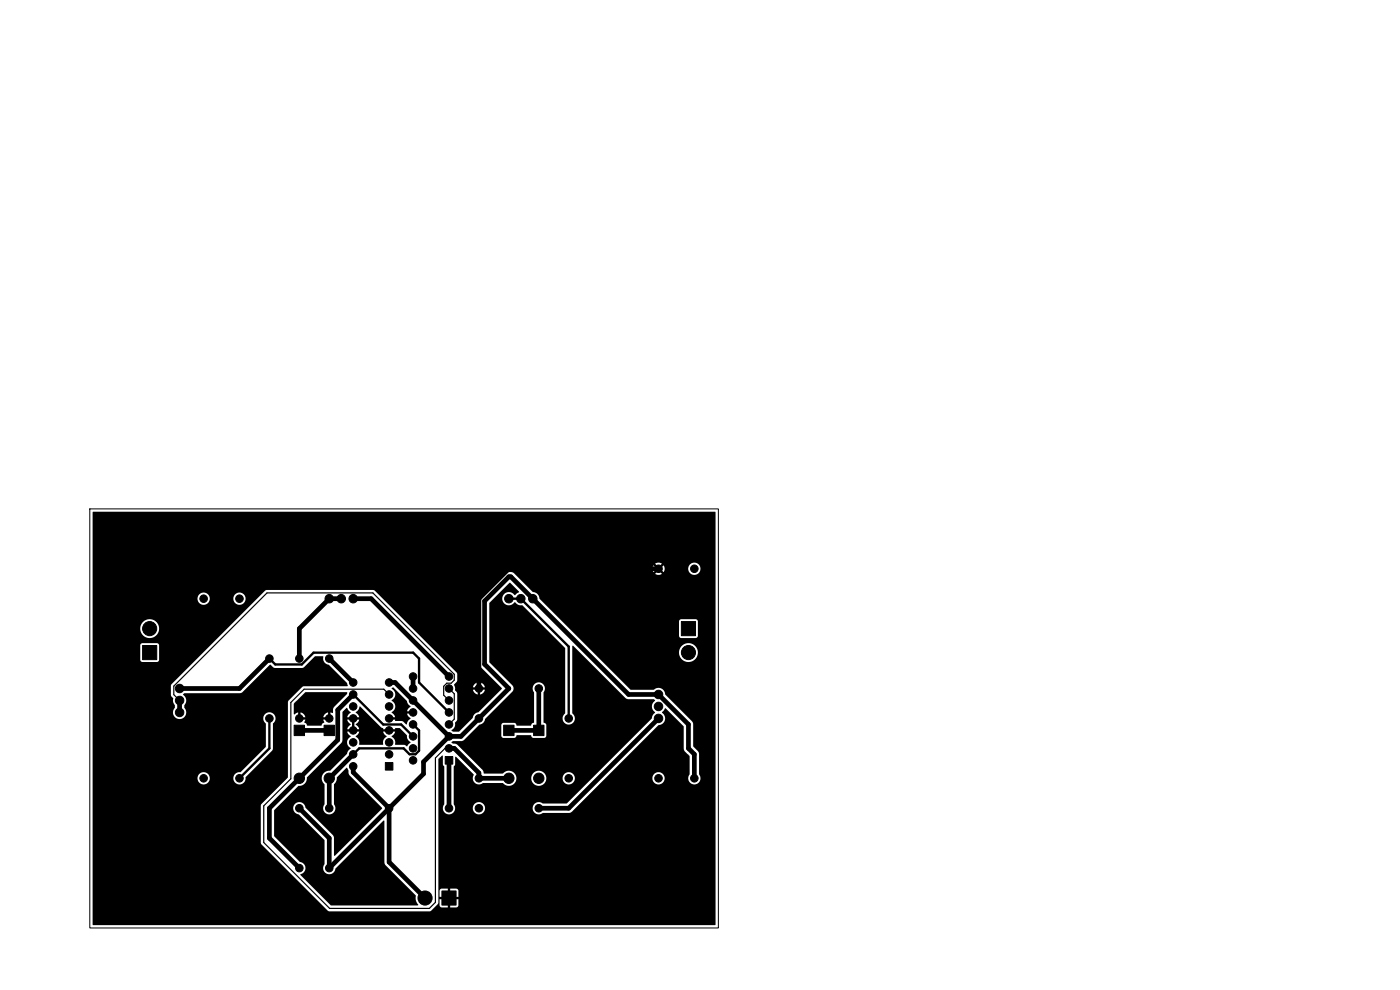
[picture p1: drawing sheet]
<svg xmlns="http://www.w3.org/2000/svg" width="297mm" height="210mm" viewBox="0 0 297 210" stroke-linecap="round" stroke-linejoin="round" font-family="sans-serif">
<path d="M19 108h133.4v88.9h-133.4z" fill="none" stroke="#000" stroke-width=".21"/>
<g fill="#000" stroke="#000" stroke-width=".21">
<path d="M30.2 136.9h3.1v3h-3.1zM144.5 131.8h3.1v3.1h-3.1zM62.4 153.8h2.2v2.2h-2.2zM68.7 153.8h2.3v2.2h-2.3zM106.8 153.8h2.3v2.2h-2.3zM113.2 153.8h2.2v2.2h-2.2zM81.7 161.8h1.7v1.6h-1.7zM94.4 160.5h1.7v1.6h-1.7zM93.7 189h3.1v3h-3.1z"/>
<circle cx="31.7" cy="133.3" r="1.5"/>
<circle cx="43.2" cy="127" r=".8"/>
<circle cx="50.8" cy="127" r=".8"/>
<circle cx="57.1" cy="139.7" r=".8"/>
<circle cx="63.5" cy="139.7" r=".8"/>
<circle cx="69.8" cy="139.7" r=".8"/>
<circle cx="69.8" cy="127" r=".9"/>
<circle cx="72.4" cy="127" r=".9"/>
<circle cx="74.9" cy="127" r=".9"/>
<circle cx="107.9" cy="127" r=".9"/>
<circle cx="110.5" cy="127" r=".9"/>
<circle cx="113" cy="127" r=".9"/>
<circle cx="139.7" cy="120.6" r=".8"/>
<circle cx="146" cy="138.4" r="1.5"/>
<circle cx="147.3" cy="120.6" r=".8"/>
<circle cx="38.1" cy="148.6" r=".9"/>
<circle cx="38.1" cy="146" r=".9"/>
<circle cx="38.1" cy="151.1" r=".9"/>
<circle cx="57.1" cy="152.4" r=".8"/>
<circle cx="63.5" cy="152.4" r=".8"/>
<circle cx="69.8" cy="152.4" r=".8"/>
<circle cx="74.9" cy="149.9" r=".8"/>
<circle cx="74.9" cy="152.4" r=".8"/>
<circle cx="74.9" cy="157.5" r=".8"/>
<circle cx="74.9" cy="154.9" r=".8"/>
<circle cx="74.9" cy="147.3" r=".8"/>
<circle cx="74.9" cy="144.8" r=".8"/>
<circle cx="82.5" cy="152.4" r=".8"/>
<circle cx="82.5" cy="149.9" r=".8"/>
<circle cx="82.5" cy="157.5" r=".8"/>
<circle cx="82.5" cy="147.3" r=".8"/>
<circle cx="82.5" cy="144.8" r=".8"/>
<circle cx="82.5" cy="154.9" r=".8"/>
<circle cx="87.6" cy="151.1" r=".8"/>
<circle cx="87.6" cy="153.7" r=".8"/>
<circle cx="87.6" cy="148.6" r=".8"/>
<circle cx="87.6" cy="156.2" r=".8"/>
<circle cx="87.6" cy="158.7" r=".8"/>
<circle cx="87.6" cy="143.5" r=".8"/>
<circle cx="87.6" cy="146" r=".8"/>
<circle cx="95.2" cy="153.7" r=".8"/>
<circle cx="95.2" cy="151.1" r=".8"/>
<circle cx="95.2" cy="143.5" r=".8"/>
<circle cx="95.2" cy="148.6" r=".8"/>
<circle cx="95.2" cy="146" r=".8"/>
<circle cx="95.2" cy="158.7" r=".8"/>
<circle cx="95.2" cy="156.2" r=".8"/>
<circle cx="101.6" cy="146" r=".8"/>
<circle cx="101.6" cy="152.4" r=".8"/>
<circle cx="114.3" cy="146" r=".8"/>
<circle cx="120.6" cy="152.4" r=".8"/>
<circle cx="139.7" cy="152.4" r=".9"/>
<circle cx="139.7" cy="147.3" r=".9"/>
<circle cx="139.7" cy="149.9" r=".9"/>
<circle cx="43.2" cy="165.1" r=".8"/>
<circle cx="50.8" cy="165.1" r=".8"/>
<circle cx="63.5" cy="171.4" r=".8"/>
<circle cx="63.5" cy="165.1" r="1.1"/>
<circle cx="69.8" cy="171.4" r=".8"/>
<circle cx="69.8" cy="165.1" r="1.1"/>
<circle cx="74.9" cy="160" r=".8"/>
<circle cx="74.9" cy="162.6" r=".8"/>
<circle cx="82.5" cy="171.4" r=".8"/>
<circle cx="82.5" cy="160" r=".8"/>
<circle cx="87.6" cy="161.3" r=".8"/>
<circle cx="95.2" cy="171.4" r=".8"/>
<circle cx="101.6" cy="171.4" r=".8"/>
<circle cx="101.6" cy="165.1" r=".8"/>
<circle cx="107.9" cy="165.1" r="1.1"/>
<circle cx="114.3" cy="171.4" r=".8"/>
<circle cx="114.3" cy="165.1" r="1.1"/>
<circle cx="120.6" cy="165.1" r=".8"/>
<circle cx="139.7" cy="165.1" r=".8"/>
<circle cx="147.3" cy="165.1" r=".8"/>
<circle cx="63.5" cy="184.1" r=".8"/>
<circle cx="69.8" cy="184.1" r=".8"/>
<circle cx="90.2" cy="190.5" r="1.5"/>
</g>
<path d="M38.1 148.6l-1.2-1.2v-1.9l19.7-19.7h22.5l17.3 17.2v1.3l-.7 .6h-.9l-.7 .7v1.9l1.1 1.1M82.5 147.3l-1.1-1.1h-16.9l-2.8 2.8v16.2l-5.7 5.8v7.7l13.9 14h21.2l1.3-1.3v-30.6l2-2h.8M95.2 146.1l1.2 1.1v5.3l-1.2 1.2" fill="none" stroke="#000" stroke-width=".25"/>
<path d="M57.1 139.7l1.3 1.2h5.6l2.5-2.4h21.2l1.2 1.2v5.1l6.3 6.3M107.9 127h2.6l10.1 10.2v15.2M57.1 152.4v6.4l-6.3 6.3M74.9 147.3l6.4 6.4h3.8l2.5 2.5M87.6 153.7l1.3 1.2v4.3l-.8 .8h-1.2l-1.3-1.2h-9.4l-1.3 1.2" fill="none" stroke="#000" stroke-width=".5"/>
<g fill="none" stroke="#000" stroke-width="1">
<path d="M57.1 139.7l-6.3 6.4h-12.7M69.8 139.7l5.1 5.1M72.4 127h-2.6l-6.3 6.4v6.3M74.9 127h3.8l16.5 16.5M139.7 120.7h-31.8l-6.3 6.3v19.1M38.1 148.6v2.5M63.5 154.9h6.3M74.9 147.3l-3.2 3.3v6.3l-14.6 14.6v6.3l6.4 6.4M82.5 144.8h1.3l11.4 11.4M87.6 143.5v2.6M95.2 156.2h2.6l10.1-10.1-5.1-5.2v-13.4l5.1-5.2h.5l24.9 25h6.4l6.3 6.4v5.1l1.3 1.2v5.1M95.2 156.2l-5.4 5.4v2.6l-20 20v-6.4l-6.3-6.3"/>
<path d="M95.2 158.8h1.2l5.2 5.2v1.1h6.3M114.3 146.1v8.8h-6.4M139.7 152.4l-19.1 19.1h-6.3M74.9 162.6v1.2l7.6 7.7v11.4l7.7 7.6M74.9 160l-5.1 5.1v6.4M95.2 161.3v10.2"/>
</g>
<path d="M19.7 108.6h132.1l-.1 87.6h-132v-31.1h22.2a1.31 1.31 0 0 0 1.3 1.3 1.31 1.31 0 0 0 1.3-1.3h5v.2a1.33 1.33 0 0 0 1.6 1.1 1.33 1.33 0 0 0 1-1.6l5.7-5.7 .1-5.6a1.33 1.33 0 0 0 .2-2 1.33 1.33 0 0 0-1.9 0 1.33 1.33 0 0 0 .2 2v5l-5.4 5.3a1.3 1.3 0 0 0-1.5 1.3h-5v-.2a1.31 1.31 0 0 0-1.4-1.1 1.31 1.31 0 0 0-1.2 1.3h-22.2v-19.6h16.5l.1 2 .1 .3a.74 .74 0 0 1 .3 1l.4 .8v.6a1.41 1.41 0 0 0 .1 2 1.41 1.41 0 0 0 1.9-.1 1.41 1.41 0 0 0 0-2l.1-.6a1.53 1.53 0 0 0-.4-2.2l.3-.2 12-.1 .4-.3 5.8-5.7 1 .7h5.9l.3-.2 2.3-2.3 1.8 .1a1.38 1.38 0 0 0 1.2 1.7l3.8 3.9 .2 .6-9.4 .1-3.3 3.2v16.1l-5.7 5.8-.1 8 .2 .4 14.3 14.2h21.4l1.4-1.3h.7l.3 .5h1.4v-1.3h.5v1.3h1.4l.3-.4v-1.3h-1.2v-.6h1.2v-1.3l-.4-.4h-1.3v1.3h-.5v-1.3h-1.3l-.3 .1-.1 .4v1.2h1.2v.6h-1.2v1.2h-.7l.4-.6v-30.3l.8-.8 .2 .1v1.8l.2 .4v8a1.3 1.3 0 0 0 .6 2.1 1.3 1.3 0 0 0 1.8-1.2h3.7v.2a1.31 1.31 0 0 0 2.1 .8 1.31 1.31 0 0 0-.2-2.2 1.31 1.31 0 0 0-1.9 1.2h-3.7l-.3-.9v-8l.2-.4 .1-1.6 .2-.1 3.7 3.8a1.34 1.34 0 0 0 .2 1.8 1.34 1.34 0 0 0 1.8 0h4.2a1.61 1.61 0 0 0 1.8 .5 1.61 1.61 0 0 0 1.1-1.5h3.1v.3a1.61 1.61 0 0 0 1.7 1.3 1.61 1.61 0 0 0 1.5-1.6h3.4l.1 .2a1.31 1.31 0 0 0 2 .8 1.31 1.31 0 0 0-.2-2.2 1.31 1.31 0 0 0-1.9 1.2h-3.4v-.3a1.61 1.61 0 0 0-1.7-1.3 1.61 1.61 0 0 0-1.5 1.6h-3.1l-.1-.3a1.64 1.64 0 0 0-1.2-1.3 1.64 1.64 0 0 0-1.7 .6h-3.9l-.3-.8-5.4-5.3-.9-.3-.3-.3 .3-.2 2.1-.1 1.1-1h7l.4 .4h2.4l.3-.1 .3-.5h2.9l.5 .6h2.5l.3-.4v-2.3l-.1-.3-.5-.3v-6.3a1.32 1.32 0 0 0-.1-1.8 1.32 1.32 0 0 0-1.8 0 1.32 1.32 0 0 0-.1 1.8v6.3l-.5 .3-.2 .4h-2.9l-.5-.6h-2.5l-.3 .4-.1 2.4h-7l2.4-2.4a1.36 1.36 0 0 0 1.2-1.2l5.8-5.8 .3-.7-.3-.6-4.9-4.9v-12.5l4.3-4.4 2 1.9-.9 .7a1.44 1.44 0 0 0-2.2-.2 1.44 1.44 0 0 0 .1 2.2 1.44 1.44 0 0 0 2.1-.4h.1a1.57 1.57 0 0 0 1.5 .6l9.1 9.1v13.8a1.33 1.33 0 0 0-.2 2 1.33 1.33 0 0 0 1.9 0 1.33 1.33 0 0 0-.2-2v-14.2l.1-.1 11.3 11.2 .6 .1h5.3l.3 .2a1.61 1.61 0 0 0 0 2.7l-.5 .5-.2 .7-18 18h-5.1a1.32 1.32 0 0 0-1.8 .1 1.32 1.32 0 0 0 0 1.9 1.32 1.32 0 0 0 1.8 .1l5.9-.2 7.3-7.2h10a1.31 1.31 0 0 0 1.9 1.2 1.31 1.31 0 0 0 .2-2.2 1.31 1.31 0 0 0-2.1 .8v.2h-10l11.3-11.3a1.46 1.46 0 0 0 1.4-1.1 1.46 1.46 0 0 0-.7-1.6l.8-.9 3.8 3.9v4.7l.3 .6 1 1v3.9a1.31 1.31 0 0 0 .2 1.8 1.31 1.31 0 0 0 1.7-.1 1.31 1.31 0 0 0 .1-1.8v-4.4l-.2-.4-1-1.1-.1-5-5.9-6a1.43 1.43 0 0 0-.8-1.3 1.43 1.43 0 0 0-1.6 .3h-5l-7.8-7.9h18.1a2.01 2.01 0 0 0 3 1.8 2.01 2.01 0 0 0 .2-3.4 2.01 2.01 0 0 0-3.1 1.3l-.1 .3h-18.1l-3.6-3.5h21.7l.4 .4h3.3l.4-.4v-3.1l-.3-.4-3.3-.1-.3 .2-.2 .3v3.1h-21.7l-7.8-7.9a1.52 1.52 0 0 0-1.5-1.4l-4-4-.4-.2-.7-.1-.7 .4-5.3 5.4-.1 14 .3 .5 4.4 4.4-5 5.1a1.36 1.36 0 0 0-1.2 1.2l-2.9 2.9h-1.3l-.3-.3a1.47 1.47 0 0 0 .7-1.6l.5-.7v-5.4l-.1-.3-.4-.5v-.6h4.8v.5h-1l.1 .2 .4 .5 .6 .3v-.9h.4v.9l.8-.4 .3-.6h-1v-.5h1l-.2-.4-.3-.3-.6-.3v.9h-.4v-.9l-.8 .4-.3 .6h-3.8l-.2-.6 .7-.9-.1-1.6-17.6-17.5h-22.8l-20 19.9-.3 .4h-16.5v-5.5h10l.2 .3 .3 .1h3.2l.4-.4-.1-3.2-.4-.4h-3.1l-.3 .2-.2 .3v3.1h-10v-6.6h10l.1 .2a2.01 2.01 0 0 0 3.1 1.4 2.01 2.01 0 0 0-.2-3.4 2.01 2.01 0 0 0-3 1.8h-10v-6.4h22.2v.2a1.31 1.31 0 0 0 1.4 1.1 1.31 1.31 0 0 0 1.2-1.3h5v.2a1.31 1.31 0 0 0 2.1 .8 1.31 1.31 0 0 0-.2-2.2 1.31 1.31 0 0 0-1.9 1.2h-5v-.1a1.3 1.3 0 0 0-1.4-1.2 1.3 1.3 0 0 0-1.2 1.3h-22.2v-6.3h118.7l.2 .7 .7-.7 .4 .3-.7 .7a1.28 1.28 0 0 0 1.4 0l-.7-.7 .4-.3 .7 .7 .2-.7h5a1.31 1.31 0 0 0 1.9 1.1 1.31 1.31 0 0 0 .2-2.2 1.31 1.31 0 0 0-2.1 .8v.3h-5l-.2-.8-.7 .7-.4-.3 .7-.7-.7-.3-.7 .3 .7 .7-.4 .3-.7-.7-.2 .8h-118.7zM72.7 151l.8-.8 .9 .9-.7 1.1h.9v.4h-.9l.2 .6 .5 .5-.5 .4-.2 .6h.9v.5h-.9l.7 1.1a1.38 1.38 0 0 0-.8 1.2 1.38 1.38 0 0 0 .8 1.3l-.6 .6-.2 .5-3.6 3.6a1.63 1.63 0 0 0-1.6 1 1.63 1.63 0 0 0 .4 1.9v4.2a1.31 1.31 0 0 0 .2 1.8 1.31 1.31 0 0 0 1.8 0 1.31 1.31 0 0 0 .1-1.8v-4.3a1.81 1.81 0 0 0 .6-1.4l2.1-2 .3 .5v.6l.3 .5 6.9 6.9-10 10.1-.2-.1v-3.7l-.2-.5-5.9-5.8a1.32 1.32 0 0 0-1.3-1.3 1.32 1.32 0 0 0-1.3 1.3 1.32 1.32 0 0 0 1.2 1.4l5.4 5.4v5.1a1.32 1.32 0 0 0 .5 2.1 1.32 1.32 0 0 0 1.9-1.2l10.3-10.2 .1 9.3 6.6 6.7a2.4 2.4 0 0 0 .5 2l-18.5 .1-6.5-6.5 .1-.2a1.32 1.32 0 0 0 1-1.3 1.32 1.32 0 0 0-1.2-1.3l-5.4-5.5v-5.5l5.1-5.1a1.66 1.66 0 0 0 1.8-1.8l7.4-7.5 .2-.5zM62.4 149.2l2.4-2.4 8.9 .1-.1 .3-2.8 2.8-.2 1.2-.5-.1v1h-.5v-1l-.7 .5-.3 .6h.9v.4h-.9l.2 .7-.4 .2-.3 .4h-2.9l-.2-.4-.5-.2 .3-.7h-1v-.4h1l-.5-.8-.6-.3v1h-.4v-1l-.9 .4zM74.7 152.7h.5v1.9h-.5zM76.3 149.9h.1l4.4 4.3 .5 .3v.2h.9v.5h-.9l.3 .6 .4 .3v.2a1.51 1.51 0 0 0-.7 1.7h-5.1a1.65 1.65 0 0 0-.7-1.8l.4-.4 .3-.6h-1v-.5h1l-.3-.6-.4-.4 .4-.5 .3-.6h-1v-.4h1l-.7-1.1a1.42 1.42 0 0 0 .8-1.2zM82.3 154.5l.4-.1 .1 .2h-.5zM82.3 152.7l.5 .1-.4 .1zM83.1 146l.4-.2 2.8 2.9 .3 .7 .5 .4-.7 1.1h.9v.5h-.9l.2 .6 .5 .3-.1 .2a1.36 1.36 0 0 0-.7 1.1h-.2l-.8-.6-1.4-.1-.1-.3h-.9v-.4h.9l-.3-.6-.4-.5a1.42 1.42 0 0 0 .8-1.2 1.42 1.42 0 0 0-.8-1.3 1.43 1.43 0 0 0 0-2.6zM82.9 154.7h.9l.1-.3 .9 .1 1.5 1.5a1.9 1.9 0 0 0 .8 1.5l-.8 .8-.6-.3h-1.8a1.65 1.65 0 0 0-.8-1.8l.4-.4 .3-.6h-.9z" fill="#000"/>
</svg>
